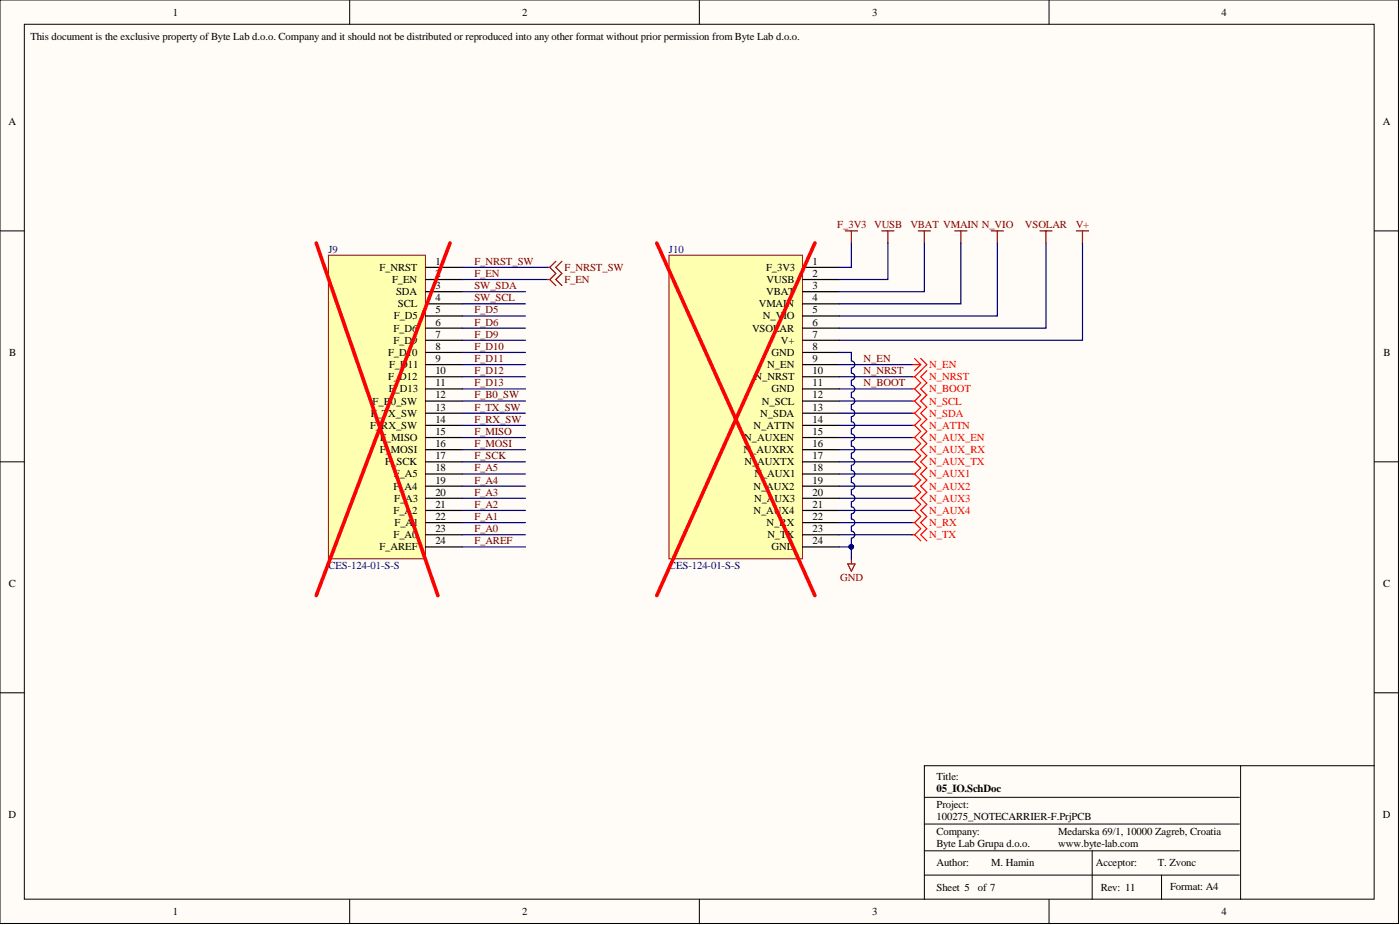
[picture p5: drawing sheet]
<svg xmlns="http://www.w3.org/2000/svg" width="292mm" height="193mm" viewBox="0 0 292 193" stroke-linecap="round" stroke-linejoin="round" font-family="sans-serif">
<defs><g id="words">
<text font-size="2.3" x="195.4" y="165.3">05_IO.SchDoc</text>
<g font-size="2.2">
<text x="36.1" y="3.2">1</text>
<text x="108.9" y="3.2">2</text>
<text x="182" y="3.2">3</text>
<text x="254.8" y="3.2">4</text>
<text x="6.3" y="8.3">This document is the exclusive property ofByte Lab d.o.o. Company and it should not be distributed or reproduced into any other format without prior permission from Byte Lab d.o.o.</text>
<text x="1.8" y="26.1">A</text>
<text x="288.5" y="26.1">A</text>
<text x="79.1" y="56.5">F_NRST</text>
<text x="81.8" y="59">F_EN</text>
<text x="90.8" y="55.2">1</text>
<text x="90.8" y="57.8">2</text>
<text x="159.8" y="56.5">F_3V3</text>
<text x="159.9" y="59">VUSB</text>
<text x="169.5" y="57.8">2</text>
<text x="169.5" y="55.2">1</text>
<text x="82.7" y="61.6">SDA</text>
<text x="83" y="64.1">SCL</text>
<text x="90.8" y="60.3">3</text>
<text x="90.8" y="62.8">4</text>
<text x="90.8" y="65.4">5</text>
<text x="158.3" y="64.1">VMAIN</text>
<text x="159.8" y="61.6">VBAT</text>
<text x="169.5" y="60.3">3</text>
<text x="169.5" y="62.8">4</text>
<text x="169.5" y="65.4">5</text>
<text x="82.1" y="69.2">F_D6</text>
<text x="82.1" y="71.7">F_D9</text>
<text x="82.2" y="66.6">F_D5</text>
<text x="90.8" y="67.9">6</text>
<text x="90.8" y="70.4">7</text>
<text x="156.9" y="69.2">VSOLAR</text>
<text x="159.2" y="66.6">N_VIO</text>
<text x="162.9" y="71.7">V+</text>
<text x="169.5" y="67.9">6</text>
<text x="169.5" y="70.4">7</text>
<text x="1.9" y="74.2">B</text>
<text x="81" y="74.2">F_D10</text>
<text x="81.2" y="76.8">F_D11</text>
<text x="90.8" y="73">8</text>
<text x="90.8" y="75.5">9</text>
<text x="160.1" y="76.8">N_EN</text>
<text x="161" y="74.2">GND</text>
<text x="169.5" y="75.5">9</text>
<text x="169.5" y="73">8</text>
<text x="288.6" y="74.2">B</text>
<text x="81" y="79.3">F_D12</text>
<text x="81.1" y="81.9">F_D13</text>
<text x="90.8" y="78.1">10</text>
<text x="90.8" y="80.6">11</text>
<text x="90.8" y="83.1">12</text>
<text x="157.4" y="79.3">N_NRST</text>
<text x="161" y="81.9">GND</text>
<text x="169.5" y="78.1">10</text>
<text x="169.5" y="83.1">12</text>
<text x="169.5" y="80.6">11</text>
<text x="77.2" y="89.5">F_RX_SW</text>
<text x="77.4" y="86.9">F_TX_SW</text>
<text x="77.7" y="84.4">F_B0_SW</text>
<text x="90.8" y="85.7">13</text>
<text x="90.8" y="88.2">14</text>
<text x="157.2" y="89.5">N_ATTN</text>
<text x="158.6" y="86.9">N_SDA</text>
<text x="159" y="84.4">N_SCL</text>
<text x="169.5" y="85.7">13</text>
<text x="169.5" y="88.2">14</text>
<text x="79.3" y="94.5">F_MOSI</text>
<text x="79.3" y="92">F_MISO</text>
<text x="90.8" y="90.7">15</text>
<text x="90.8" y="93.3">16</text>
<text x="90.8" y="95.8">17</text>
<text x="155.2" y="94.5">N_AUXRX</text>
<text x="155.3" y="92">N_AUXEN</text>
<text x="169.5" y="90.7">15</text>
<text x="169.5" y="93.3">16</text>
<text x="169.5" y="95.8">17</text>
<text x="80.4" y="97.1">F_SCK</text>
<text x="82.2" y="99.6">F_A5</text>
<text x="90.8" y="98.3">18</text>
<text x="90.8" y="100.9">19</text>
<text x="155.3" y="97.1">N_AUXTX</text>
<text x="157.4" y="99.6">N_AUX1</text>
<text x="169.5" y="98.3">18</text>
<text x="169.5" y="100.9">19</text>
<text x="82.1" y="102.1">F_A4</text>
<text x="82.1" y="107.2">F_A2</text>
<text x="82.2" y="104.7">F_A3</text>
<text x="90.8" y="103.4">20</text>
<text x="90.8" y="105.9">21</text>
<text x="157.2" y="102.1">N_AUX2</text>
<text x="157.2" y="107.2">N_AUX4</text>
<text x="157.3" y="104.7">N_AUX3</text>
<text x="169.5" y="103.4">20</text>
<text x="169.5" y="105.9">21</text>
<text x="82.1" y="112.3">F_A0</text>
<text x="82.3" y="109.7">F_A1</text>
<text x="90.8" y="108.5">22</text>
<text x="90.8" y="111">23</text>
<text x="90.8" y="113.6">24</text>
<text x="159.9" y="109.7">N_RX</text>
<text x="160.1" y="112.3">N_TX</text>
<text x="169.5" y="108.5">22</text>
<text x="169.5" y="111">23</text>
<text x="169.5" y="113.6">24</text>
<text x="79.2" y="114.8">F_AREF</text>
<text x="161" y="114.8">GND</text>
<text x="1.9" y="122.4">C</text>
<text x="288.6" y="122.4">C</text>
<text x="195.4" y="162.7">Title:</text>
<text x="1.8" y="170.6">D</text>
<text x="195.4" y="168.6">Project:</text>
<text x="195.4" y="171.1">100275_NOTECARRIER-F.PrjPCB</text>
<text x="288.5" y="170.6">D</text>
<text x="195.4" y="174.2">Company:</text>
<text x="195.4" y="176.7">Byte Lab Grupa d.o.o.</text>
<text x="220.8" y="174.2">Medarska 69/1, 10000 Zagreb, Croatia</text>
<text x="220.8" y="176.7">www.byte-lab.com</text>
<text x="195.4" y="185.8">Sheet 5</text>
<text x="195.4" y="180.7">Author:</text>
<text x="204" y="185.8">of 7</text>
<text x="206.8" y="180.7">M. Hamin</text>
<text x="228.6" y="180.7">Acceptor:</text>
<text x="229.7" y="185.8">Rev: 11</text>
<text x="241.6" y="180.7">T. Zvonc</text>
<text x="244.1" y="185.6">Format: A4</text>
<text x="36.1" y="190.9">1</text>
<text x="108.9" y="190.9">2</text>
<text x="182" y="190.9">3</text>
<text x="254.8" y="190.9">4</text>
</g>
<g font-size="2.2" fill="#800000">
<text x="174.7" y="47.6">F_3V3</text>
<text x="182.4" y="47.6">VUSB</text>
<text x="189.9" y="47.6">VBAT VMAIN N_VIO</text>
<text x="213.8" y="47.6">VSOLAR</text>
<text x="224.5" y="47.6">V+</text>
<text x="99" y="55.2">F_NRST_SW</text>
<text x="99" y="57.8">F_EN</text>
<text x="117.7" y="56.5">F_NRST_SW</text>
<text x="117.7" y="59">F_EN</text>
<text x="99" y="60.3">SW_SDA</text>
<text x="99" y="62.8">SW_SCL</text>
<text x="180.2" y="75.5">N_EN</text>
<text x="180.2" y="78.1">N_NRST</text>
<text x="180.2" y="80.6">N_BOOT</text>
<text x="175.3" y="121.2">GND</text>
</g>
<g font-size="2.2" fill="#000080">
<text x="68.5" y="52.7">J9</text>
<text x="139.6" y="52.7">J10</text>
<text x="68.5" y="118.6">CES-124-01-S-S</text>
<text x="139.6" y="118.6">CES-124-01-S-S</text>
</g>
<g font-size="2.2" fill="#600">
<text x="99" y="65.4">F_D5</text>
<text x="99" y="70.4">F_D9</text>
<text x="99" y="67.9">F_D6</text>
<text x="99" y="75.5">F_D11</text>
<text x="99" y="73">F_D10</text>
<text x="99" y="83.1">F_B0_SW</text>
<text x="99" y="80.6">F_D13</text>
<text x="99" y="78.1">F_D12</text>
<text x="99" y="88.2">F_RX_SW</text>
<text x="99" y="85.7">F_TX_SW</text>
<text x="99" y="95.8">F_SCK</text>
<text x="99" y="93.3">F_MOSI</text>
<text x="99" y="90.7">F_MISO</text>
<text x="99" y="100.9">F_A4</text>
<text x="99" y="98.3">F_A5</text>
<text x="99" y="105.9">F_A2</text>
<text x="99" y="103.4">F_A3</text>
<text x="99" y="113.6">F_AREF</text>
<text x="99" y="111">F_A0</text>
<text x="99" y="108.5">F_A1</text>
</g>
<g font-size="2.2" fill="#f00">
<text x="193.9" y="76.8">N_EN</text>
<text x="193.9" y="79.3">N_NRST</text>
<text x="193.9" y="81.9">N_BOOT</text>
<text x="193.9" y="89.5">N_ATTN</text>
<text x="193.9" y="86.9">N_SDA</text>
<text x="193.9" y="84.4">N_SCL</text>
<text x="193.9" y="92">N_AUX_EN</text>
<text x="193.9" y="94.5">N_AUX_RX</text>
<text x="193.9" y="97.1">N_AUX_TX</text>
<text x="193.9" y="99.6">N_AUX1</text>
<text x="193.9" y="102.1">N_AUX2</text>
<text x="193.9" y="104.7">N_AUX3</text>
<text x="193.9" y="107.2">N_AUX4</text>
<text x="193.9" y="109.7">N_RX</text>
<text x="193.9" y="112.3">N_TX</text>
</g>
</g></defs>
<g fill="#fffcf8" stroke="#000" stroke-width=".21">
<path d="M0 0h291.8v192.7h-291.8z"/>
<path d="M5.1 5.1h281.6v182.5h-281.6z"/>
</g>
<g fill="none" stroke="#000" stroke-width=".21">
<path d="M73 0v5.1M145.9 0v5.1M218.9 0v5.1M0 48.2h5.1M286.8 48.2h5M0 96.3h5.1M286.8 96.3h5M0 144.5h5.1M258.8 159.7v27.9M286.8 159.7h-93.9v27.9M286.8 144.5h5M192.9 166.3h65.7"/>
<path d="M192.9 171.9h65.7M192.9 177.5h65.7M227.9 177.5v10.1M73 187.6v5.1M145.9 187.6v5.1M192.9 182.6h65.7M218.9 187.6v5.1M242.3 182.6v5"/>
</g>
<g fill="none" stroke="#800000" stroke-width=".25">
<path d="M114.2 55.8h.5M114.7 55.8l1.3 1.2M116 54.5l-1.3 1.3M117.2 54.5l-1.2 1.3 1.2 1.2M176.4 48.2h2.5M177.6 48.2v2.5M184 48.2h2.5M185.2 48.2v2.5M191.6 48.2h2.5M192.9 48.2v2.5M199.2 48.2h2.5M200.5 48.2v2.5"/>
<path d="M206.8 48.2h2.6M208.1 48.2v2.5M217 48.2h2.5M218.2 48.2v2.5M224.6 48.2h2.5M225.9 48.2v2.5"/>
</g>
<g fill="none" stroke="#f00" stroke-width=".25">
<path d="M190.3 78.6h.5M190.3 76.1h1.8M190.8 78.6l1.3 1.3M190.8 74.8l1.3 1.3M192.1 74.8l1.3 1.3-2.6 2.5M192.1 76.1l-1.3 1.2M193.4 77.3l-1.3 1.3 1.3 1.3M190.3 91.3h.5M190.3 93.8h.5M190.3 96.3h.5M190.3 98.9h.5M190.3 88.7h.5"/>
<path d="M190.3 86.2h.5M190.3 83.7h.5M190.8 91.3l1.3 1.2-1.3 1.3M190.8 88.7l1.3 1.3-1.3 1.3M190.8 93.8l1.3 1.3-1.3 1.2M190.8 96.3l1.3 1.3-1.3 1.3M190.8 98.9l1.3 1.3-1.3 1.2M190.8 86.2l1.3 1.3-1.3 1.2M190.8 83.7l1.3 1.2-1.3 1.3M192.1 82.4l-1.3 1.3M193.4 82.4l-1.3 1.3 1.3 1.2-1.3 1.3 1.3 1.3-1.3 1.2 1.3 1.3-1.3 1.3 1.3 1.2-1.3 1.3 1.3 1.3-1.3 1.2 1.3 1.3-1.3 1.3 1.3 1.3-1.3 1.2 1.3 1.3-1.3 1.3 1.3 1.2-1.3 1.3 1.3 1.3-1.3 1.2 1.3 1.3-1.3 1.3 1.3 1.2M190.3 101.4h.5"/>
<path d="M190.3 104h.5M190.3 106.5h.5M190.3 109h.5M190.3 111.6h.5M190.8 101.4l1.3 1.3-1.3 1.3M190.8 104l1.3 1.2-1.3 1.3M190.8 106.5l1.3 1.3-1.3 1.2M190.8 109l1.3 1.3-1.3 1.3M190.8 111.6l1.3 1.2"/>
</g>
<path d="M139.6 53.2h27.8v63.4h-27.8z" fill="#ffffb0" stroke="#800000" stroke-width=".21"/>
<g fill="none" stroke="#000" stroke-width=".25">
<path d="M167.5 58.3h7.6M167.5 55.8h7.6M167.5 60.8h7.6M167.5 63.4h7.6M167.5 65.9h7.6M167.5 68.5h7.6M167.5 71h7.6M167.5 76.1h7.6M167.5 78.6h7.6M167.5 73.5h7.6M167.5 83.7h7.6M167.5 86.2h7.6"/>
<path d="M167.5 88.7h7.6M167.5 91.3h7.6M167.5 93.8h7.6M167.5 96.3h7.6M167.5 98.9h7.6M167.5 81.1h7.6M167.5 101.4h7.6M167.5 104h7.6M167.5 106.5h7.6M167.5 109h7.6M167.5 111.6h7.6M167.5 114.1h7.6"/>
</g>
<path d="M68.5 53.2h20.3v63.4h-20.3z" fill="#ffffb0" stroke="#800000" stroke-width=".21"/>
<g fill="none" stroke="#000" stroke-width=".25">
<path d="M88.8 55.8h7.6M88.8 58.3h7.6M88.8 60.8h7.6M88.8 63.4h7.6M88.8 65.9h7.6M88.8 68.5h7.6M88.8 71h7.6M88.8 73.5h7.6M88.8 76.1h7.6M88.8 78.6h7.6M88.8 81.1h7.6M88.8 83.7h7.6"/>
<path d="M88.8 86.2h7.6M88.8 88.7h7.6M88.8 91.3h7.6M88.8 93.8h7.6M88.8 96.3h7.6M88.8 98.9h7.6M88.8 101.4h7.6M88.8 104h7.6M88.8 106.5h7.6M88.8 109h7.6M88.8 111.6h7.6M88.8 114.1h7.6"/>
</g>
<g fill="none" stroke="#000080" stroke-width=".25">
<path d="M96.4 58.3h17.8M96.4 55.8h17.8M177.6 50.7v5.1h-2.5M185.2 50.7v7.6h-10.1M192.9 50.7v10.1h-17.8M200.5 50.7v12.7h-25.4M208.1 50.7v15.2h-33M218.2 50.7v17.8h-43.1M225.9 50.7v20.3h-50.8M96.4 78.6h13.2M96.4 76.1h13.2M96.4 73.5h13.2"/>
<path d="M96.4 71h13.2M96.4 68.5h13.2M96.4 65.9h13.2M96.4 63.4h13.2M96.4 60.8h13.2M175.1 73.5h2.5v1.8a.74 .74 0 0 1 .7 .7 .74 .74 0 0 1-.7 .8M175.1 78.6h15.2M175.1 76.1h15.2M177.6 79.4v1a.74 .74 0 0 1 .7 .7 .74 .74 0 0 1-.7 .7M177.6 76.8v1a.74 .74 0 0 1 .7 .8 .74 .74 0 0 1-.7 .7M96.4 98.9h13.2M96.4 96.3h13.2"/>
<path d="M96.4 93.8h13.2M96.4 91.3h13.2M96.4 88.7h13.2M96.4 86.2h13.2M96.4 83.7h13.2M96.4 81.1h13.2M175.1 98.9h15.2M175.1 96.3h15.2M175.1 93.8h15.2M175.1 91.3h15.2M175.1 88.7h15.2M175.1 86.2h15.2"/>
<path d="M175.1 83.7h15.2M175.1 81.1h15.2M177.6 99.6v1.1a.74 .74 0 0 1 .7 .7 .74 .74 0 0 1-.7 .7M177.6 97.1v1a.74 .74 0 0 1 .7 .8 .74 .74 0 0 1-.7 .7M177.6 94.6v1a.74 .74 0 0 1 .7 .7 .74 .74 0 0 1-.7 .8M177.6 89.5v1a.76 .76 0 0 1 .7 .8 .76 .76 0 0 1-.7 .7v1.1a.74 .74 0 0 1 .7 .7 .74 .74 0 0 1-.7 .7M177.6 87v1a.74 .74 0 0 1 .7 .7 .74 .74 0 0 1-.7 .8M177.6 84.4v1a.74 .74 0 0 1 .7 .8 .74 .74 0 0 1-.7 .7M177.6 81.9v1a.74 .74 0 0 1 .7 .7 .74 .74 0 0 1-.7 .8M96.4 114.1h13.2M96.4 111.6h13.2M96.4 109h13.2"/>
<path d="M96.4 106.5h13.2M96.4 104h13.2M96.4 101.4h13.2M175.1 114.1h2.5v2.5M175.1 111.6h15.2M175.1 109h15.2M175.1 106.5h15.2M175.1 104h15.2M175.1 101.4h15.2M177.6 109.8v1a.74 .74 0 0 1 .7 .7 .74 .74 0 0 1-.7 .8M177.6 107.3v1a.74 .74 0 0 1 .7 .7 .74 .74 0 0 1-.7 .7M177.6 104.7v1a.74 .74 0 0 1 .7 .8 .74 .74 0 0 1-.7 .7"/>
<path d="M177.6 102.2v1a.74 .74 0 0 1 .7 .7 .74 .74 0 0 1-.7 .8M177.6 112.3v1.8"/>
</g>
<path d="M192.1 79.9l-1.3 1.2M193.4 79.9l-1.3 1.2 1.3 1.3M190.3 81.1h.5M190.8 81.1l1.3 1.3" fill="none" stroke="#f00" stroke-width=".25"/>
<path d="M66 50.7l25.4 73.5M93.9 50.7l-27.9 73.5M137 50.7l33 73.5M170 50.7l-33 73.5" fill="none" stroke="#f00" stroke-width=".76"/>
<path d="M114.2 58.3h.5M114.7 58.3l1.3 1.3M116 57l-1.3 1.3M117.2 57l-1.2 1.3 1.2 1.3M176.9 117.6h1.5l-.8 1.6zM177.6 116.6v1" fill="none" stroke="#800000" stroke-width=".25"/>
<circle cx="177.6" cy="114.1" r=".48" fill="#000080" stroke="#000080" stroke-width=".21"/>
<use href="#words"/>
</svg>
